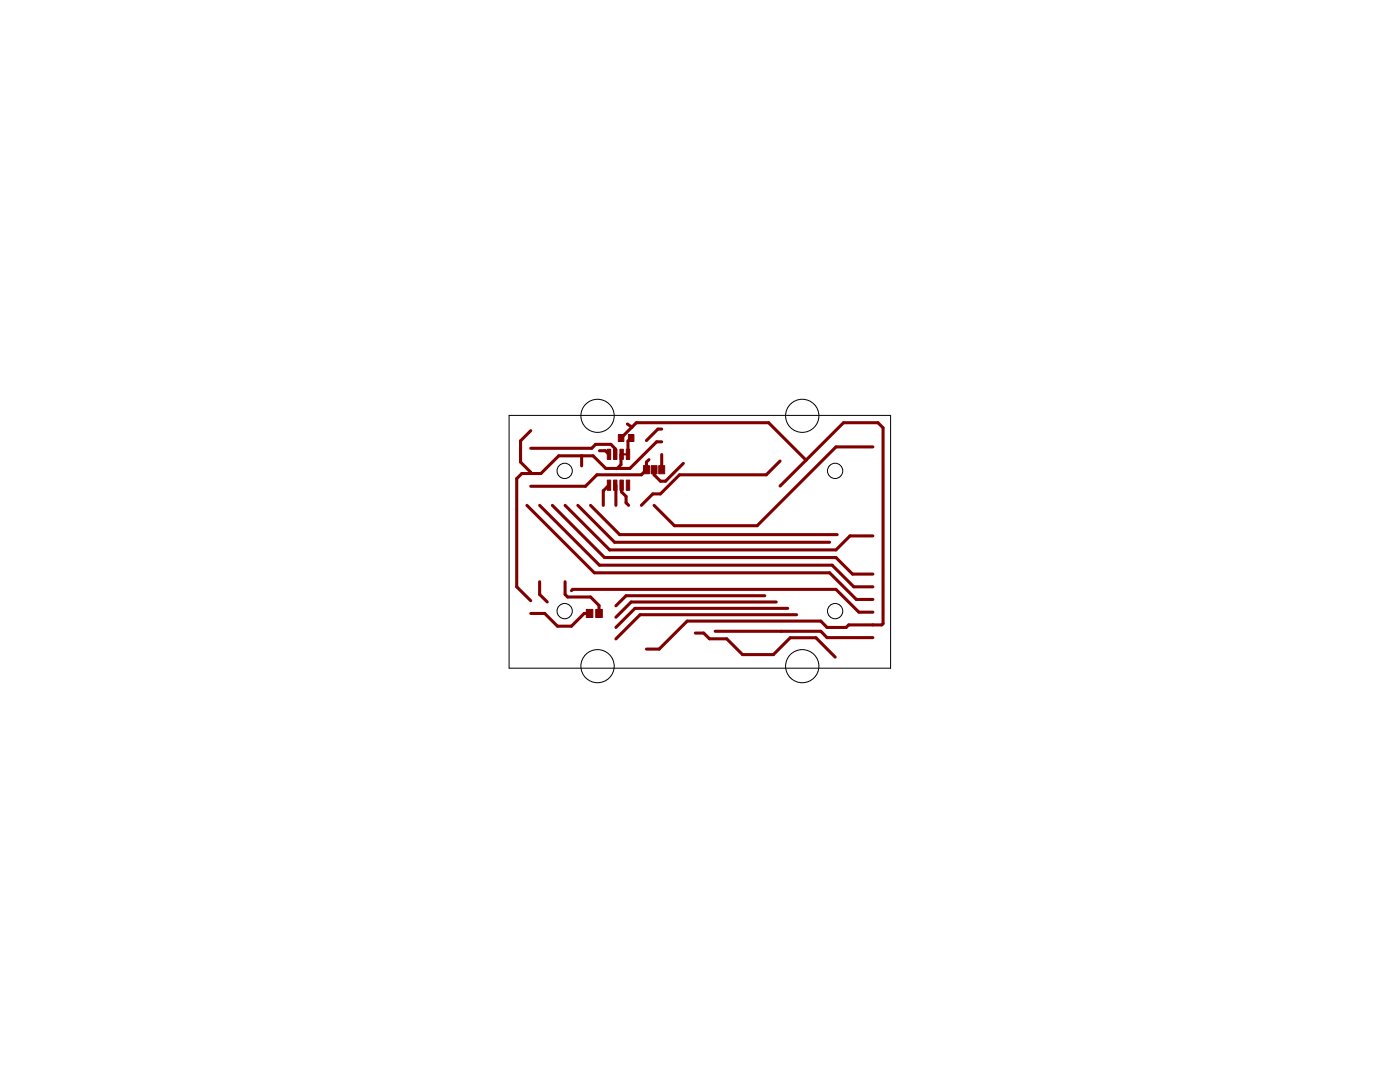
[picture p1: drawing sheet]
<svg xmlns="http://www.w3.org/2000/svg" width="279mm" height="216mm" viewBox="0 0 279 216" stroke-linecap="round" stroke-linejoin="round" font-family="sans-serif">
<g fill="#800000" stroke="#800000" stroke-width=".2">
<path d="M123.4 86.7h1.1v1.4h-1.1z"/>
<path d="M125.4 86.7h1.1v1.4h-1.1z"/>
<path d="M125 89.6h.7v2.1h-.7z"/>
<path d="M125 95.8h.7v2h-.7z"/>
<path d="M123.7 89.6h.7v2.1h-.7z"/>
<path d="M122.4 89.6h.7v2.1h-.7z"/>
<path d="M123.7 95.8h.7v2h-.7z"/>
<path d="M122.4 95.8h.7v2h-.7z"/>
<path d="M121.2 89.6h.7v2.1h-.7z"/>
<path d="M121.2 95.8h.7v2h-.7z"/>
<path d="M118.9 121.6h1.3v1.6h-1.3z"/>
<path d="M117 121.6h1.3v1.6h-1.3z"/>
<path d="M131.5 92.9h1.2v1.6h-1.2z"/>
<path d="M129.9 92.9h1.2v1.6h-1.2z"/>
<path d="M128.4 92.9h1.2v1.6h-1.2z"/>
</g>
<path d="M124.1 90.7h1.2" fill="none" stroke="#800000" stroke-width=".42"/>
<g fill="none" stroke="#800000" stroke-width=".61">
<path d="M105.9 85.9l-2 2.1v4.2l2 2v.3M105.9 89.5h12.2l.8-.8h3l.9 .9v1.1M116.1 91v2M119.6 89.9h1.2l.7 .8M121.5 96.8l-1.1 1.1v2.9M122.8 96.8l.1 .1v3.9M124 87.4l3-3.1h26.4l7.5 7.5M124.1 90.7l-.2 .1v1.9l-.7 .8M124.1 96.8v1.4l.8 .9v1.2l.6 .5M125.2 84.6l.9 .6M126 87.4l-.7 .6v2.7M129.5 91.7l-.5 .5v1.5l-1 1h-8.9l-2.3 2.3h-10.9"/>
<path d="M132.1 88.2h-1.1l-5.3 5.3h-4.8l-2.5-2.5h-6.9l-3.6 3.5h-3.8l-1 1v21.6l2.8 2.8M132.1 85.6h-.8l-2.3 2.3M132.1 90.7v3M136.4 92.5l-3.6 3.5h-1l-1.3-1.3v-1M155.7 92l-2.8 2.7h-17.3l-3.8 3.9h-1.5l-2.3 2.2M160.9 91.8l7.4-7.5h6.9l1 1.1v39l-.2 .3h-6.6l-.5 .5h-3.8l-1.3-1.3h-26.7l-5.5 5.6h-2.6M160.9 91.8l-5.2 5.2M174.2 89.2h-7.4l-15.7 15.7h-16.5l-4.1-4.1M105.2 100.8l13.4 13.5h47l5.3 5.3h3.3M107.7 100.8l11.9 12h46.5l4.3 4.3h3.8M107.7 116.1v2.5l1.5 1.5M110.2 100.8l10.4 10.5h46.2l3.3 3.3h4.1"/>
<path d="M112.8 100.8l8.9 8.9h45.1l2.8-2.8h4.6M112.8 116.1v2.5l.5 .5h4.6l1.6 1.7v1.6M114 117.9l.3-.3h52.5l4.6 4.6h2.8M115.3 100.8l7.4 7.4h42.9M117.9 100.8l5.8 5.9h43.4M152.6 118.9h-27.7l-2 2M105.9 122.4h2.8l2.6 2.5h2.7l2.6-2.5h1.1M138.8 126.3h1.6l1.2 1.2h3.4l3.2 3.1h6.1l3.4-3.3h5.1l3.9 3.8M142.7 126h21.1l1.3 1.2h9.1M154.9 120.1h-28.9l-3.1 3.1M157.2 121.4h-30.5l-3.8 3.8M159 122.7h-31.3l-4.8 4.8"/>
</g>
<g fill="none" stroke="#000" stroke-width=".2">
<path d="M101.6 82.9h76.1v50.4h-76.1z"/>
<circle cx="112.7" cy="94" r="1.52"/>
<circle cx="119.3" cy="83" r="3.3"/>
<circle cx="160.1" cy="83" r="3.3"/>
<circle cx="166.7" cy="94" r="1.52"/>
<circle cx="112.7" cy="121.9" r="1.52"/>
<circle cx="119.3" cy="132.9" r="3.3"/>
<circle cx="160.1" cy="132.9" r="3.3"/>
<circle cx="166.7" cy="121.9" r="1.52"/>
</g>
</svg>
